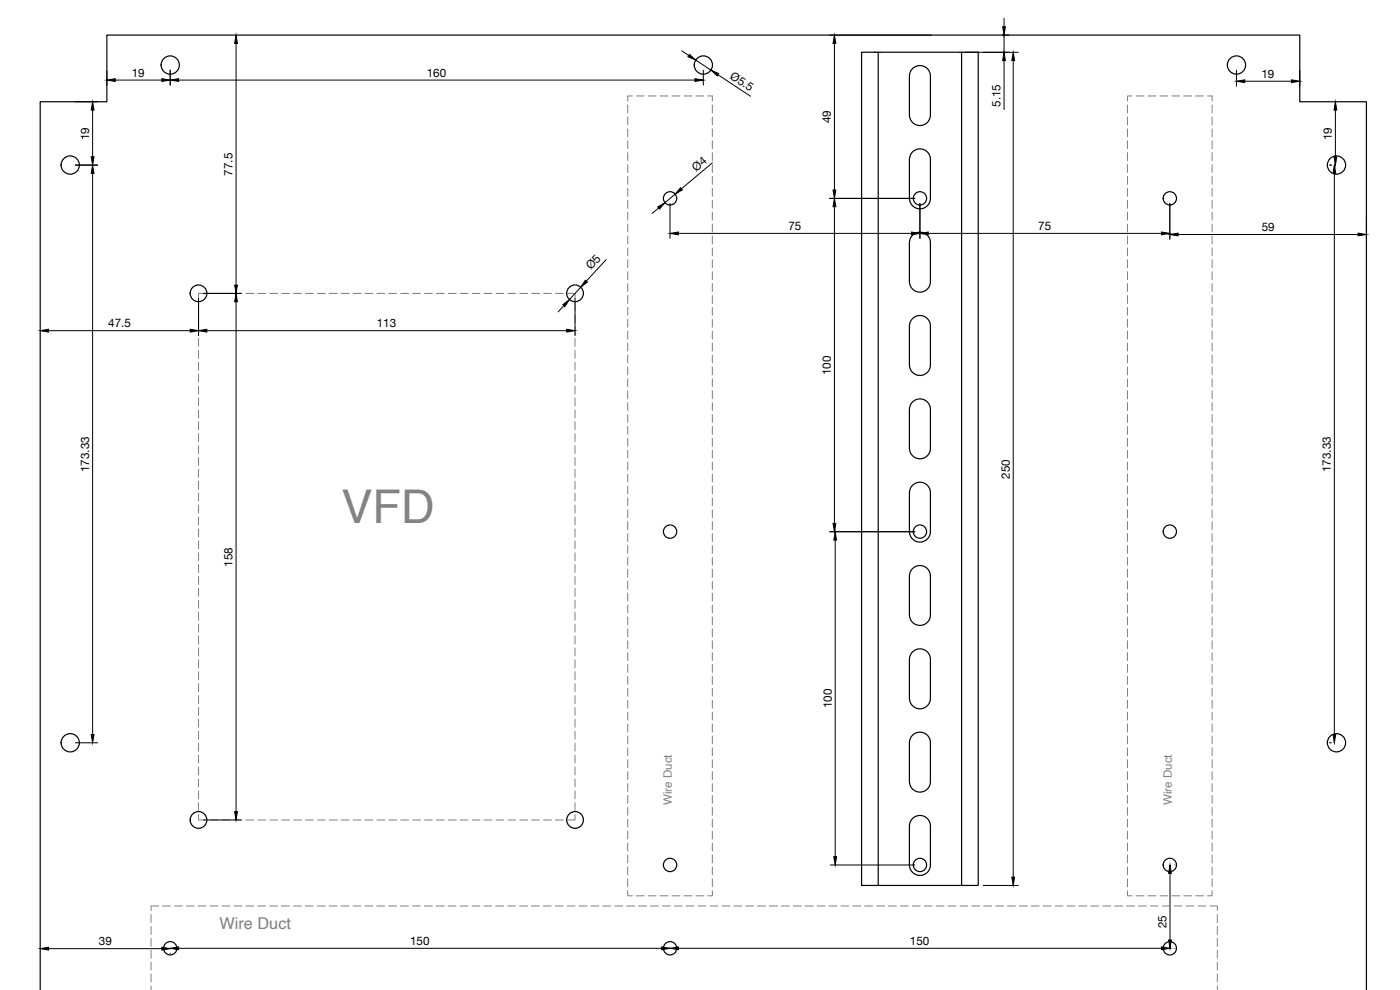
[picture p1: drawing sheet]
<svg xmlns="http://www.w3.org/2000/svg" width="420mm" height="297mm" viewBox="0 0 420 297" stroke-linecap="round" stroke-linejoin="round" font-family="sans-serif">
<defs><g id="words">
<text font-size="13.9" fill="#808080" x="102.5" y="157.1">VFD</text>
<text font-size="4.9" fill="#808080" x="65.9" y="278.8">Wire Duct</text>
<g font-size="3.5">
<text x="39.6" y="23">19</text>
<text x="128.1" y="23">160</text>
<text x="218.9" y="23.4" transform="rotate(33 218.9 23.4)">Ø5.5</text>
<text x="378.6" y="23.3">19</text>
<text x="300.3" y="32" transform="rotate(-90 300.3 32)">5.15</text>
<text x="249.4" y="36.9" transform="rotate(-90 249.4 36.9)">49</text>
<text x="26.8" y="42.1" transform="rotate(-90 26.8 42.1)">19</text>
<text x="399.7" y="42.1" transform="rotate(-90 399.7 42.1)">19</text>
<text x="69.8" y="52.7" transform="rotate(-90 69.8 52.7)">77.5</text>
<text x="208.9" y="51.5" transform="rotate(-40 208.9 51.5)">Ø4</text>
<text x="236.6" y="69">75</text>
<text x="311.6" y="69">75</text>
<text x="378.7" y="69.3">59</text>
<text x="177.5" y="81.2" transform="rotate(-48 177.5 81.2)">Ø5</text>
<text x="32.5" y="98.2">47.5</text>
<text x="113.1" y="98.2">113</text>
<text x="249.4" y="112.5" transform="rotate(-90 249.4 112.5)">100</text>
<text x="26.8" y="141.6" transform="rotate(-90 26.8 141.6)">173.33</text>
<text x="303" y="143.6" transform="rotate(-90 303 143.6)">250</text>
<text x="399.4" y="141.6" transform="rotate(-90 399.4 141.6)">173.33</text>
<text x="69.8" y="170" transform="rotate(-90 69.8 170)">158</text>
<text x="249.6" y="212.5" transform="rotate(-90 249.6 212.5)">100</text>
<text x="350.1" y="278.6" transform="rotate(-90 350.1 278.6)">25</text>
<text x="29.7" y="283.6">39</text>
<text x="123.1" y="283.5">150</text>
<text x="273.1" y="283.5">150</text>
</g>
<g font-size="3.5" fill="#808080">
<text x="201.6" y="241.6" transform="rotate(-90 201.6 241.6)">Wire Duct</text>
<text x="351.6" y="241.6" transform="rotate(-90 351.6 241.6)">Wire Duct</text>
</g>
</g></defs>
<!-- layer: Visible -->
<g fill="none" stroke="#000" stroke-width=".36">
<path d="M258.6 15.7h5v250h-5zM263.6 15.7h25M288.6 15.7h5v250h-5zM273.9 20.6a3.1 3.1 0 0 1 3.4-.7 3.1 3.1 0 0 1 1.9 2.9v11.7a3.1 3.1 0 0 1-3.1 3.2 3.1 3.1 0 0 1-3.2-3.2v-11.7a3.1 3.1 0 0 1 1-2.2zM273.9 45.6a3.1 3.1 0 0 1 3.4-.7 3.1 3.1 0 0 1 1.9 2.9v11.7a3.1 3.1 0 0 1-3.1 3.2 3.1 3.1 0 0 1-3.2-3.2v-11.7a3.1 3.1 0 0 1 1-2.2zM272.9 72.8v11.7M272.9 72.8a3.1 3.1 0 0 1 3.2-3.1 3.1 3.1 0 0 1 3.1 3.1M279.2 72.8v11.7M272.9 84.5a3.1 3.1 0 0 0 3.2 3.2 3.1 3.1 0 0 0 3.1-3.2M273.9 95.6a3.1 3.1 0 0 1 3.4-.7 3.1 3.1 0 0 1 1.9 2.9v11.7a3.1 3.1 0 0 1-3.1 3.2 3.1 3.1 0 0 1-3.2-3.2v-11.7a3.1 3.1 0 0 1 1-2.2zM273.9 120.6a3.1 3.1 0 0 1 3.4-.7 3.1 3.1 0 0 1 1.9 2.9v11.7a3.1 3.1 0 0 1-3.1 3.2 3.1 3.1 0 0 1-3.2-3.2v-11.7a3.1 3.1 0 0 1 1-2.2zM273.9 145.6a3.1 3.1 0 0 1 3.4-.7 3.1 3.1 0 0 1 1.9 2.9v11.7a3.1 3.1 0 0 1-3.1 3.2 3.1 3.1 0 0 1-3.2-3.2v-11.7a3.1 3.1 0 0 1 1-2.2z"/>
<path d="M272.9 172.8v11.7a3.1 3.1 0 0 0 3.2 3.1 3.1 3.1 0 0 0 3.1-3.1v-11.7M272.9 172.8a3.1 3.1 0 0 1 3.2-3.1 3.1 3.1 0 0 1 3.1 3.1M273.9 195.6a3.1 3.1 0 0 1 3.4-.7 3.1 3.1 0 0 1 1.9 2.9v11.7a3.1 3.1 0 0 1-3.1 3.2 3.1 3.1 0 0 1-3.2-3.2v-11.7a3.1 3.1 0 0 1 1-2.2zM273.9 220.6a3.1 3.1 0 0 1 3.4-.7 3.1 3.1 0 0 1 1.9 2.9v11.7a3.1 3.1 0 0 1-3.1 3.2 3.1 3.1 0 0 1-3.2-3.2v-11.7a3.1 3.1 0 0 1 1-2.2zM273.9 245.6a3.1 3.1 0 0 1 3.4-.7 3.1 3.1 0 0 1 1.9 2.9v11.7a3.1 3.1 0 0 1-3.1 3.2 3.1 3.1 0 0 1-3.2-3.2v-11.7a3.1 3.1 0 0 1 1-2.2zM263.6 265.7h25M12.1 297v-266.5h20v-20h358v20h20v266.5"/>
<circle cx="51.1" cy="19.5" r="2.74"/>
<circle cx="211.1" cy="19.5" r="2.74"/>
<circle cx="371.1" cy="19.5" r="2.74"/>
<circle cx="21.1" cy="49.5" r="2.74"/>
<circle cx="201.1" cy="59.5" r="2"/>
<circle cx="276.1" cy="59.5" r="2"/>
<circle cx="351.1" cy="59.5" r="2"/>
<circle cx="401.1" cy="49.5" r="2.74"/>
<circle cx="59.6" cy="88" r="2.51"/>
<circle cx="172.6" cy="88" r="2.51"/>
<circle cx="201.1" cy="159.5" r="2"/>
<circle cx="276.1" cy="159.5" r="2"/>
<circle cx="351.1" cy="159.5" r="2"/>
<circle cx="21.1" cy="222.9" r="2.74"/>
<circle cx="401.1" cy="222.9" r="2.74"/>
<circle cx="59.6" cy="246" r="2.51"/>
<circle cx="172.6" cy="246" r="2.51"/>
<circle cx="201.1" cy="259.5" r="2"/>
<circle cx="276.1" cy="259.5" r="2"/>
<circle cx="351.1" cy="259.5" r="2"/>
<circle cx="51.1" cy="284.5" r="2"/>
<circle cx="201.1" cy="284.5" r="2"/>
<circle cx="351.1" cy="284.5" r="2"/>
</g>
<!-- layer: FD_Dimensions -->
<g fill="none" stroke="#000" stroke-width=".3">
<path d="M70.8 13v72.5M204.6 15.3l2.1 1.3M208.8 18l4.6 3M248.9 10.5h30.6M250.4 13v44M289.6 15.7h16M300.8 10.5h2M301.3 5.5v2.5M301.3 10.5v5.2M301.3 18.2v14.7M304.1 18.2v245M22.5 30.5h6.8"/>
<path d="M27.8 33v14M32.1 21.3v4.2M34.6 24h14M51.1 21v4.5M53.6 24h155M211.1 21v4.5M215.5 22.4l9.8 6.5M371.1 21v4.9M373.6 24.4h14M390.1 21.1v4.8M400.8 33v14M22.6 49.5h6.7"/>
<path d="M27.8 52v168.4M202.6 58.3l-3 2.5M213.8 48.8l-9.3 7.8M248.9 59.5h25.7M398.9 49.5h.7M400.5 52v168.4M181.9 77.9l-5.9 6.5M197.6 62.4l-1.9 1.6M201.1 61v10.5M203.6 70h70M250.4 62v95M276.1 61v10.5"/>
<path d="M278.6 70h70M351.1 61v10.9M353.6 70.4h54M410.1 65.2v6.7M14.6 99.2h42.5M59.6 89.5v11.2M61.1 88h11.2M62.1 99.2h108M70.8 90.5v153M169.2 91.7l-1.7 1.9M172.6 89.5v11.2M174.3 86.2l-3.4 3.7"/>
<path d="M248.9 159.5h25.7M250.7 162v95M22.6 222.9h6.7M398.9 222.9h.7M61.1 246h11.2M249.2 259.5h25.4M352.6 259.5h.1M295.1 265.7h10.5M351.1 262v20M14.6 284.6h34M51.1 286v.1M53.6 284.5h145"/>
<path d="M203.6 284.5h145M352.6 284.5h.1"/>
</g>
<g fill="#000" stroke="#000" stroke-width=".3">
<path d="M70.8 10.5l.4 2.5h-.8zM206.9 16.3l1.9 1.7-2.3-1zM250.4 10.5l.4 2.5h-.8zM300.9 8h.8l-.4 2.5zM301.3 15.7l.4 2.5h-.8zM304.1 15.7l.4 2.5h-.8zM27.8 30.5l.4 2.5h-.8zM32.1 24l2.5-.4v.8zM48.6 23.6l2.5 .4-2.5 .4zM51.1 24l2.5-.4v.8zM208.6 23.6l2.5 .4-2.5 .4zM213.4 21l2.3 1.1-.5 .7z"/>
<path d="M371.1 24.4l2.5-.5v.9zM387.6 23.9l2.5 .5-2.5 .4zM400.8 30.5l.4 2.5h-.8zM27.4 47h.8l-.4 2.5zM27.8 49.5l.4 2.5h-.8zM204.3 56.3l.5 .7-2.2 1.3zM250 57h.8l-.4 2.5zM400.5 49.5l.4 2.5h-.9zM400.4 47h.8l-.4 2.5zM197.4 62.1l2.2-1.3-1.7 1.9zM201.1 70l2.5-.4v.8zM250.4 59.5l.4 2.5h-.8z"/>
<path d="M273.6 69.6l2.5 .4-2.5 .4zM276.1 70l2.5-.4v.8zM348.6 69.6l2.5 .4-2.5 .4zM351.1 70.4l2.5-.5v.9zM407.6 69.9l2.5 .5-2.5 .4zM12.1 99.2l2.5-.4v.8zM57.1 98.8l2.5 .4-2.5 .4zM59.6 99.2l2.5-.4v.8zM70.8 88l.4 2.5h-.8zM70.4 85.5h.8l-.4 2.5zM168.9 91.4l2-1.5-1.4 2.1zM170.1 98.8l2.5 .4-2.5 .4z"/>
<path d="M175.7 84.1l.6 .5-2 1.6zM250 157h.8l-.4 2.5zM250.7 159.5l.4 2.5h-.9zM27.4 220.4h.8l-.4 2.5zM400 220.4h.9l-.4 2.5zM70.4 243.5h.8l-.4 2.5zM250.2 257h.9l-.4 2.5zM303.7 263.2h.8l-.4 2.5zM351.1 259.5l.4 2.5h-.8zM12.1 284.6l2.5-.4v.9zM48.6 284.2l2.5 .4-2.5 .5zM51.1 284.5l2.5-.4v.9z"/>
<path d="M198.6 284.1l2.5 .4-2.5 .5zM201.1 284.5l2.5-.4v.9zM348.6 284.1l2.5 .4-2.5 .5zM350.7 282h.8l-.4 2.5z"/>
</g>
<!-- layer: Component Outlines Top -->
<g fill="none" stroke="#808080" stroke-width=".3">
<path d="M188.4 31.5v2.4M188.4 35.1v2.4M188.4 38.7v2.3M189.8 28.8h-1.4v1.5M191 28.8h2.3M194.5 28.8h2.4M198.1 28.8h2.4M201.7 28.8h2.4M205.3 28.8h2.3M208.8 28.8h2.4M212.4 28.8h1.4v1.5M213.8 31.5v2.4"/>
<path d="M213.8 35.1v2.4M213.8 38.7v2.3M338.4 31.5v2.4M338.4 35.1v2.4M338.4 38.7v2.3M339.8 28.8h-1.4v1.5M341 28.8h2.3M344.5 28.8h2.4M348.1 28.8h2.4M351.7 28.8h2.4M355.2 28.8h2.4M358.8 28.8h2.4"/>
<path d="M362.4 28.8h1.4v1.5M363.8 31.5v2.4M363.8 35.1v2.4M363.8 38.7v2.3M188.4 42.2v2.4M188.4 45.8v2.4M188.4 49.4v2.4M188.4 52.9v2.4M188.4 56.5v2.4M213.8 42.2v2.4M213.8 45.8v2.4M213.8 49.4v2.4"/>
<path d="M213.8 52.9v2.4M213.8 56.5v2.4M338.4 42.2v2.4M338.4 45.8v2.4M338.4 49.4v2.4M338.4 52.9v2.4M338.4 56.5v2.4M363.8 42.2v2.4M363.8 45.8v2.4M363.8 49.4v2.4M363.8 52.9v2.4M363.8 56.5v2.4"/>
<path d="M188.4 60.1v2.4M188.4 63.7v2.3M188.4 67.2v2.4M188.4 70.8v2.4M188.4 74.4v2.4M188.4 77.9v2.4M213.8 60.1v2.4M213.8 63.7v2.3M213.8 67.2v2.4M213.8 70.8v2.4M213.8 74.4v2.4M213.8 77.9v2.4"/>
<path d="M338.4 60.1v2.4M338.4 63.7v2.3M338.4 67.2v2.4M338.4 70.8v2.4M338.4 74.4v2.4M338.4 77.9v2.4M363.8 60.1v2.4M363.8 63.7v2.3M363.8 67.2v2.4M363.8 70.8v2.4M363.8 74.4v2.4M363.8 77.9v2.4"/>
<path d="M59.6 90.8v2.4M59.6 94.4v2.4M59.6 98v2.4M61.9 88h-2.3v1.6M63.1 88h2.4M66.7 88h2.3M70.3 88h2.3M73.8 88h2.4M77.4 88h2.4M81 88h2.3M84.5 88h2.4M88.1 88h2.4"/>
<path d="M91.7 88h2.4M95.2 88h2.4M98.8 88h2.4M102.4 88h2.4M106 88h2.4M109.5 88h2.4M113.1 88h2.4M116.7 88h2.4M120.2 88h2.4M123.8 88h2.4M127.4 88h2.4M131 88h2.3"/>
<path d="M134.5 88h2.4M138.1 88h2.4M141.7 88h2.4M145.2 88h2.4M148.8 88h2.4M152.4 88h2.4M156 88h2.3M159.5 88h2.4M163.1 88h2.4M166.7 88h2.4M170.3 88h2.3v1.6M172.6 90.8v2.4"/>
<path d="M172.6 94.4v2.4M172.6 98v2.4M188.4 81.5v2.4M188.4 85.1v2.4M188.4 88.7v2.3M188.4 92.2v2.4M188.4 95.8v2.4M188.4 99.4v2.4M213.8 81.5v2.4M213.8 85.1v2.4M213.8 88.7v2.3M213.8 92.2v2.4"/>
<path d="M213.8 95.8v2.4M213.8 99.4v2.4M338.4 81.5v2.4M338.4 85.1v2.4M338.4 88.7v2.3M338.4 92.2v2.4M338.4 95.8v2.4M338.4 99.4v2.4M363.8 81.5v2.4M363.8 85.1v2.4M363.8 88.7v2.3M363.8 92.2v2.4"/>
<path d="M363.8 95.8v2.4M363.8 99.4v2.4M59.6 101.5v2.4M59.6 105.1v2.4M59.6 108.7v2.4M59.6 112.3v2.3M59.6 115.8v2.4M59.6 119.4v2.4M172.6 101.5v2.4M172.6 105.1v2.4M172.6 108.7v2.4M172.6 112.3v2.3"/>
<path d="M172.6 115.8v2.4M172.6 119.4v2.4M188.4 102.9v2.4M188.4 106.5v2.4M188.4 110.1v2.4M188.4 113.7v2.3M188.4 117.2v2.4M213.8 102.9v2.4M213.8 106.5v2.4M213.8 110.1v2.4M213.8 113.7v2.3M213.8 117.2v2.4"/>
<path d="M338.4 102.9v2.4M338.4 106.5v2.4M338.4 110.1v2.4M338.4 113.7v2.3M338.4 117.2v2.4M363.8 102.9v2.4M363.8 106.5v2.4M363.8 110.1v2.4M363.8 113.7v2.3M363.8 117.2v2.4M59.6 123v2.4M59.6 126.5v2.4"/>
<path d="M59.6 130.1v2.4M59.6 133.7v2.4M59.6 137.3v2.3M172.6 123v2.4M172.6 126.5v2.4M172.6 130.1v2.4M172.6 133.7v2.4M172.6 137.3v2.3M188.4 120.8v2.4M188.4 124.4v2.4M188.4 127.9v2.4M188.4 131.5v2.4"/>
<path d="M188.4 135.1v2.4M188.4 138.7v2.3M213.8 120.8v2.4M213.8 124.4v2.4M213.8 127.9v2.4M213.8 131.5v2.4M213.8 135.1v2.4M213.8 138.7v2.3M338.4 120.8v2.4M338.4 124.4v2.4M338.4 127.9v2.4M338.4 131.5v2.4"/>
<path d="M338.4 135.1v2.4M338.4 138.7v2.3M363.8 120.8v2.4M363.8 124.4v2.4M363.8 127.9v2.4M363.8 131.5v2.4M363.8 135.1v2.4M363.8 138.7v2.3M59.6 140.8v2.4M59.6 144.4v2.4M59.6 148v2.4M59.6 151.6v2.3"/>
<path d="M59.6 155.1v2.4M59.6 158.7v2.4M172.6 140.8v2.4M172.6 144.4v2.4M172.6 148v2.4M172.6 151.6v2.3M172.6 155.1v2.4M172.6 158.7v2.4M188.4 142.2v2.4M188.4 145.8v2.4M188.4 149.4v2.4M188.4 153v2.3"/>
<path d="M188.4 156.5v2.4M213.8 142.2v2.4M213.8 145.8v2.4M213.8 149.4v2.4M213.8 153v2.3M213.8 156.5v2.4M338.4 142.2v2.4M338.4 145.8v2.4M338.4 149.4v2.4M338.4 153v2.3M338.4 156.5v2.4M363.8 142.2v2.4"/>
<path d="M363.8 145.8v2.4M363.8 149.4v2.4M363.8 153v2.3M363.8 156.5v2.4M59.6 162.3v2.3M59.6 165.8v2.4M59.6 169.4v2.4M59.6 173v2.4M59.6 176.6v2.3M172.6 162.3v2.3M172.6 165.8v2.4M172.6 169.4v2.4"/>
<path d="M172.6 173v2.4M172.6 176.6v2.3M188.4 160.1v2.4M188.4 163.7v2.3M188.4 167.2v2.4M188.4 170.8v2.4M188.4 174.4v2.4M188.4 178v2.3M213.8 160.1v2.4M213.8 163.7v2.3M213.8 167.2v2.4M213.8 170.8v2.4"/>
<path d="M213.8 174.4v2.4M213.8 178v2.3M338.4 160.1v2.4M338.4 163.7v2.3M338.4 167.2v2.4M338.4 170.8v2.4M338.4 174.4v2.4M338.4 178v2.3M363.8 160.1v2.4M363.8 163.7v2.3M363.8 167.2v2.4M363.8 170.8v2.4"/>
<path d="M363.8 174.4v2.4M363.8 178v2.3M59.6 180.1v2.4M59.6 183.7v2.4M59.6 187.3v2.4M59.6 190.8v2.4M59.6 194.4v2.4M59.6 198v2.4M172.6 180.1v2.4M172.6 183.7v2.4M172.6 187.3v2.4M172.6 190.8v2.4"/>
<path d="M172.6 194.4v2.4M172.6 198v2.4M188.4 181.5v2.4M188.4 185.1v2.4M188.4 188.7v2.4M188.4 192.2v2.4M188.4 195.8v2.4M188.4 199.4v2.4M213.8 181.5v2.4M213.8 185.1v2.4M213.8 188.7v2.4M213.8 192.2v2.4"/>
<path d="M213.8 195.8v2.4M213.8 199.4v2.4M338.4 181.5v2.4M338.4 185.1v2.4M338.4 188.7v2.4M338.4 192.2v2.4M338.4 195.8v2.4M338.4 199.4v2.4M363.8 181.5v2.4M363.8 185.1v2.4M363.8 188.7v2.4M363.8 192.2v2.4"/>
<path d="M363.8 195.8v2.4M363.8 199.4v2.4M59.6 201.6v2.3M59.6 205.1v2.4M59.6 208.7v2.4M59.6 212.3v2.4M59.6 215.8v2.4M59.6 219.4v2.4M172.6 201.6v2.3M172.6 205.1v2.4M172.6 208.7v2.4M172.6 212.3v2.4"/>
<path d="M172.6 215.8v2.4M172.6 219.4v2.4M188.4 203v2.3M188.4 206.5v2.4M188.4 210.1v2.4M188.4 213.7v2.4M188.4 217.2v2.4M213.8 203v2.3M213.8 206.5v2.4M213.8 210.1v2.4M213.8 213.7v2.4M213.8 217.2v2.4"/>
<path d="M338.4 203v2.3M338.4 206.5v2.4M338.4 210.1v2.4M338.4 213.7v2.4M338.4 217.2v2.4M363.8 203v2.3M363.8 206.5v2.4M363.8 210.1v2.4M363.8 213.7v2.4M363.8 217.2v2.4M59.6 223v2.4M59.6 226.6v2.3"/>
<path d="M59.6 230.1v2.4M59.6 233.7v2.4M59.6 237.3v2.4M172.6 223v2.4M172.6 226.6v2.3M172.6 230.1v2.4M172.6 233.7v2.4M172.6 237.3v2.4M188.4 220.8v2.4M188.4 224.4v2.4M188.4 228v2.3M188.4 231.5v2.4"/>
<path d="M188.4 235.1v2.4M188.4 238.7v2.4M213.8 220.8v2.4M213.8 224.4v2.4M213.8 228v2.3M213.8 231.5v2.4M213.8 235.1v2.4M213.8 238.7v2.4M338.4 220.8v2.4M338.4 224.4v2.4M338.4 228v2.3M338.4 231.5v2.4"/>
<path d="M338.4 235.1v2.4M338.4 238.7v2.4M363.8 220.8v2.4M363.8 224.4v2.4M363.8 228v2.3M363.8 231.5v2.4M363.8 235.1v2.4M363.8 238.7v2.4M59.6 244.4v1.6h2.3M59.6 240.8v2.4M63.1 246h2.4M66.7 246h2.3"/>
<path d="M70.3 246h2.3M73.8 246h2.4M77.4 246h2.4M81 246h2.3M84.5 246h2.4M88.1 246h2.4M91.7 246h2.4M95.2 246h2.4M98.8 246h2.4M102.4 246h2.4M106 246h2.4M109.5 246h2.4"/>
<path d="M113.1 246h2.4M116.7 246h2.4M120.2 246h2.4M123.8 246h2.4M127.4 246h2.4M131 246h2.3M134.5 246h2.4M138.1 246h2.4M141.7 246h2.4M145.2 246h2.4M148.8 246h2.4M152.4 246h2.4"/>
<path d="M156 246h2.3M159.5 246h2.4M163.1 246h2.4M166.7 246h2.4M172.6 244.4v1.6h-2.3M172.6 240.8v2.4M188.4 242.2v2.4M188.4 245.8v2.4M188.4 249.4v2.4M188.4 252.9v2.4M188.4 256.5v2.4M213.8 242.2v2.4"/>
<path d="M213.8 245.8v2.4M213.8 249.4v2.4M213.8 252.9v2.4M213.8 256.5v2.4M338.4 242.2v2.4M338.4 245.8v2.4M338.4 249.4v2.4M338.4 252.9v2.4M338.4 256.5v2.4M363.8 242.2v2.4M363.8 245.8v2.4M363.8 249.4v2.4"/>
<path d="M363.8 252.9v2.4M363.8 256.5v2.4M45.3 274.4v2.4M45.3 278v2.4M47.6 271.8h-2.3v1.4M48.8 271.8h2.3M52.3 271.8h2.4M55.9 271.8h2.4M59.5 271.8h2.4M63.1 271.8h2.3M66.6 271.8h2.4M70.2 271.8h2.4"/>
<path d="M73.8 271.8h2.4M77.3 271.8h2.4M80.9 271.8h2.4M84.5 271.8h2.4M88.1 271.8h2.3M91.6 271.8h2.4M95.2 271.8h2.4M98.8 271.8h2.4M102.3 271.8h2.4M105.9 271.8h2.4M109.5 271.8h2.4M113.1 271.8h2.3"/>
<path d="M116.6 271.8h2.4M120.2 271.8h2.4M123.8 271.8h2.4M127.3 271.8h2.4M130.9 271.8h2.4M134.5 271.8h2.4M138.1 271.8h2.3M141.6 271.8h2.4M145.2 271.8h2.4M148.8 271.8h2.4M152.4 271.8h2.3M155.9 271.8h2.4"/>
<path d="M159.5 271.8h2.4M163.1 271.8h2.3M166.6 271.8h2.4M170.2 271.8h2.4M173.8 271.8h2.4M177.4 271.8h2.3M180.9 271.8h2.4M184.5 271.8h2.4M188.1 271.8h2.4M188.4 267.2v1.6h1.4M188.4 260.1v2.4M188.4 263.7v2.4"/>
<path d="M191 268.8h2.3M191.6 271.8h2.4M194.5 268.8h2.4M195.2 271.8h2.4M198.1 268.8h2.4M198.8 271.8h2.4M201.7 268.8h2.4M202.4 271.8h2.3M205.3 268.8h2.3M205.9 271.8h2.4M208.8 268.8h2.4M209.5 271.8h2.4"/>
<path d="M213.1 271.8h2.4M213.8 267.2v1.6h-1.4M213.8 260.1v2.4M213.8 263.7v2.4M216.6 271.8h2.4M220.2 271.8h2.4M223.8 271.8h2.4M227.4 271.8h2.3M230.9 271.8h2.4M234.5 271.8h2.4M238.1 271.8h2.4M241.6 271.8h2.4"/>
<path d="M245.2 271.8h2.4M248.8 271.8h2.4M252.3 271.8h2.4M255.9 271.8h2.4M259.5 271.8h2.4M263.1 271.8h2.4M266.6 271.8h2.4M270.2 271.8h2.4M273.8 271.8h2.4M277.4 271.8h2.3M280.9 271.8h2.4M284.5 271.8h2.4"/>
<path d="M288.1 271.8h2.3M291.7 271.8h2.3M295.2 271.8h2.4M298.8 271.8h2.4M302.4 271.8h2.3M305.9 271.8h2.4M309.5 271.8h2.4M313.1 271.8h2.4M316.7 271.8h2.3M320.2 271.8h2.4M323.8 271.8h2.4M327.4 271.8h2.4"/>
<path d="M330.9 271.8h2.4M334.5 271.8h2.4M338.1 271.8h2.4M338.4 267.2v1.6h1.4M338.4 260.1v2.4M338.4 263.7v2.4M341 268.8h2.3M341.7 271.8h2.3M344.5 268.8h2.4M345.2 271.8h2.4M348.1 268.8h2.4M348.8 271.8h2.4"/>
<path d="M351.7 268.8h2.4M352.4 271.8h2.4M355.2 268.8h2.4M355.9 271.8h2.4M358.8 268.8h2.4M359.5 271.8h2.4M363.1 271.8h2.2v1.4M363.8 267.2v1.6h-1.4M363.8 260.1v2.4M363.8 263.7v2.4M365.3 274.4v2.4M365.3 278v2.4"/>
<path d="M45.3 281.5v2.4M45.3 285.1v2.4M45.3 288.7v2.4M45.3 292.3v2.3M45.3 295.8v1.2M365.3 281.5v2.4M365.3 285.1v2.4M365.3 288.7v2.4M365.3 292.3v2.3M365.3 295.8v1.2"/>
</g>
<use href="#words"/>
</svg>
